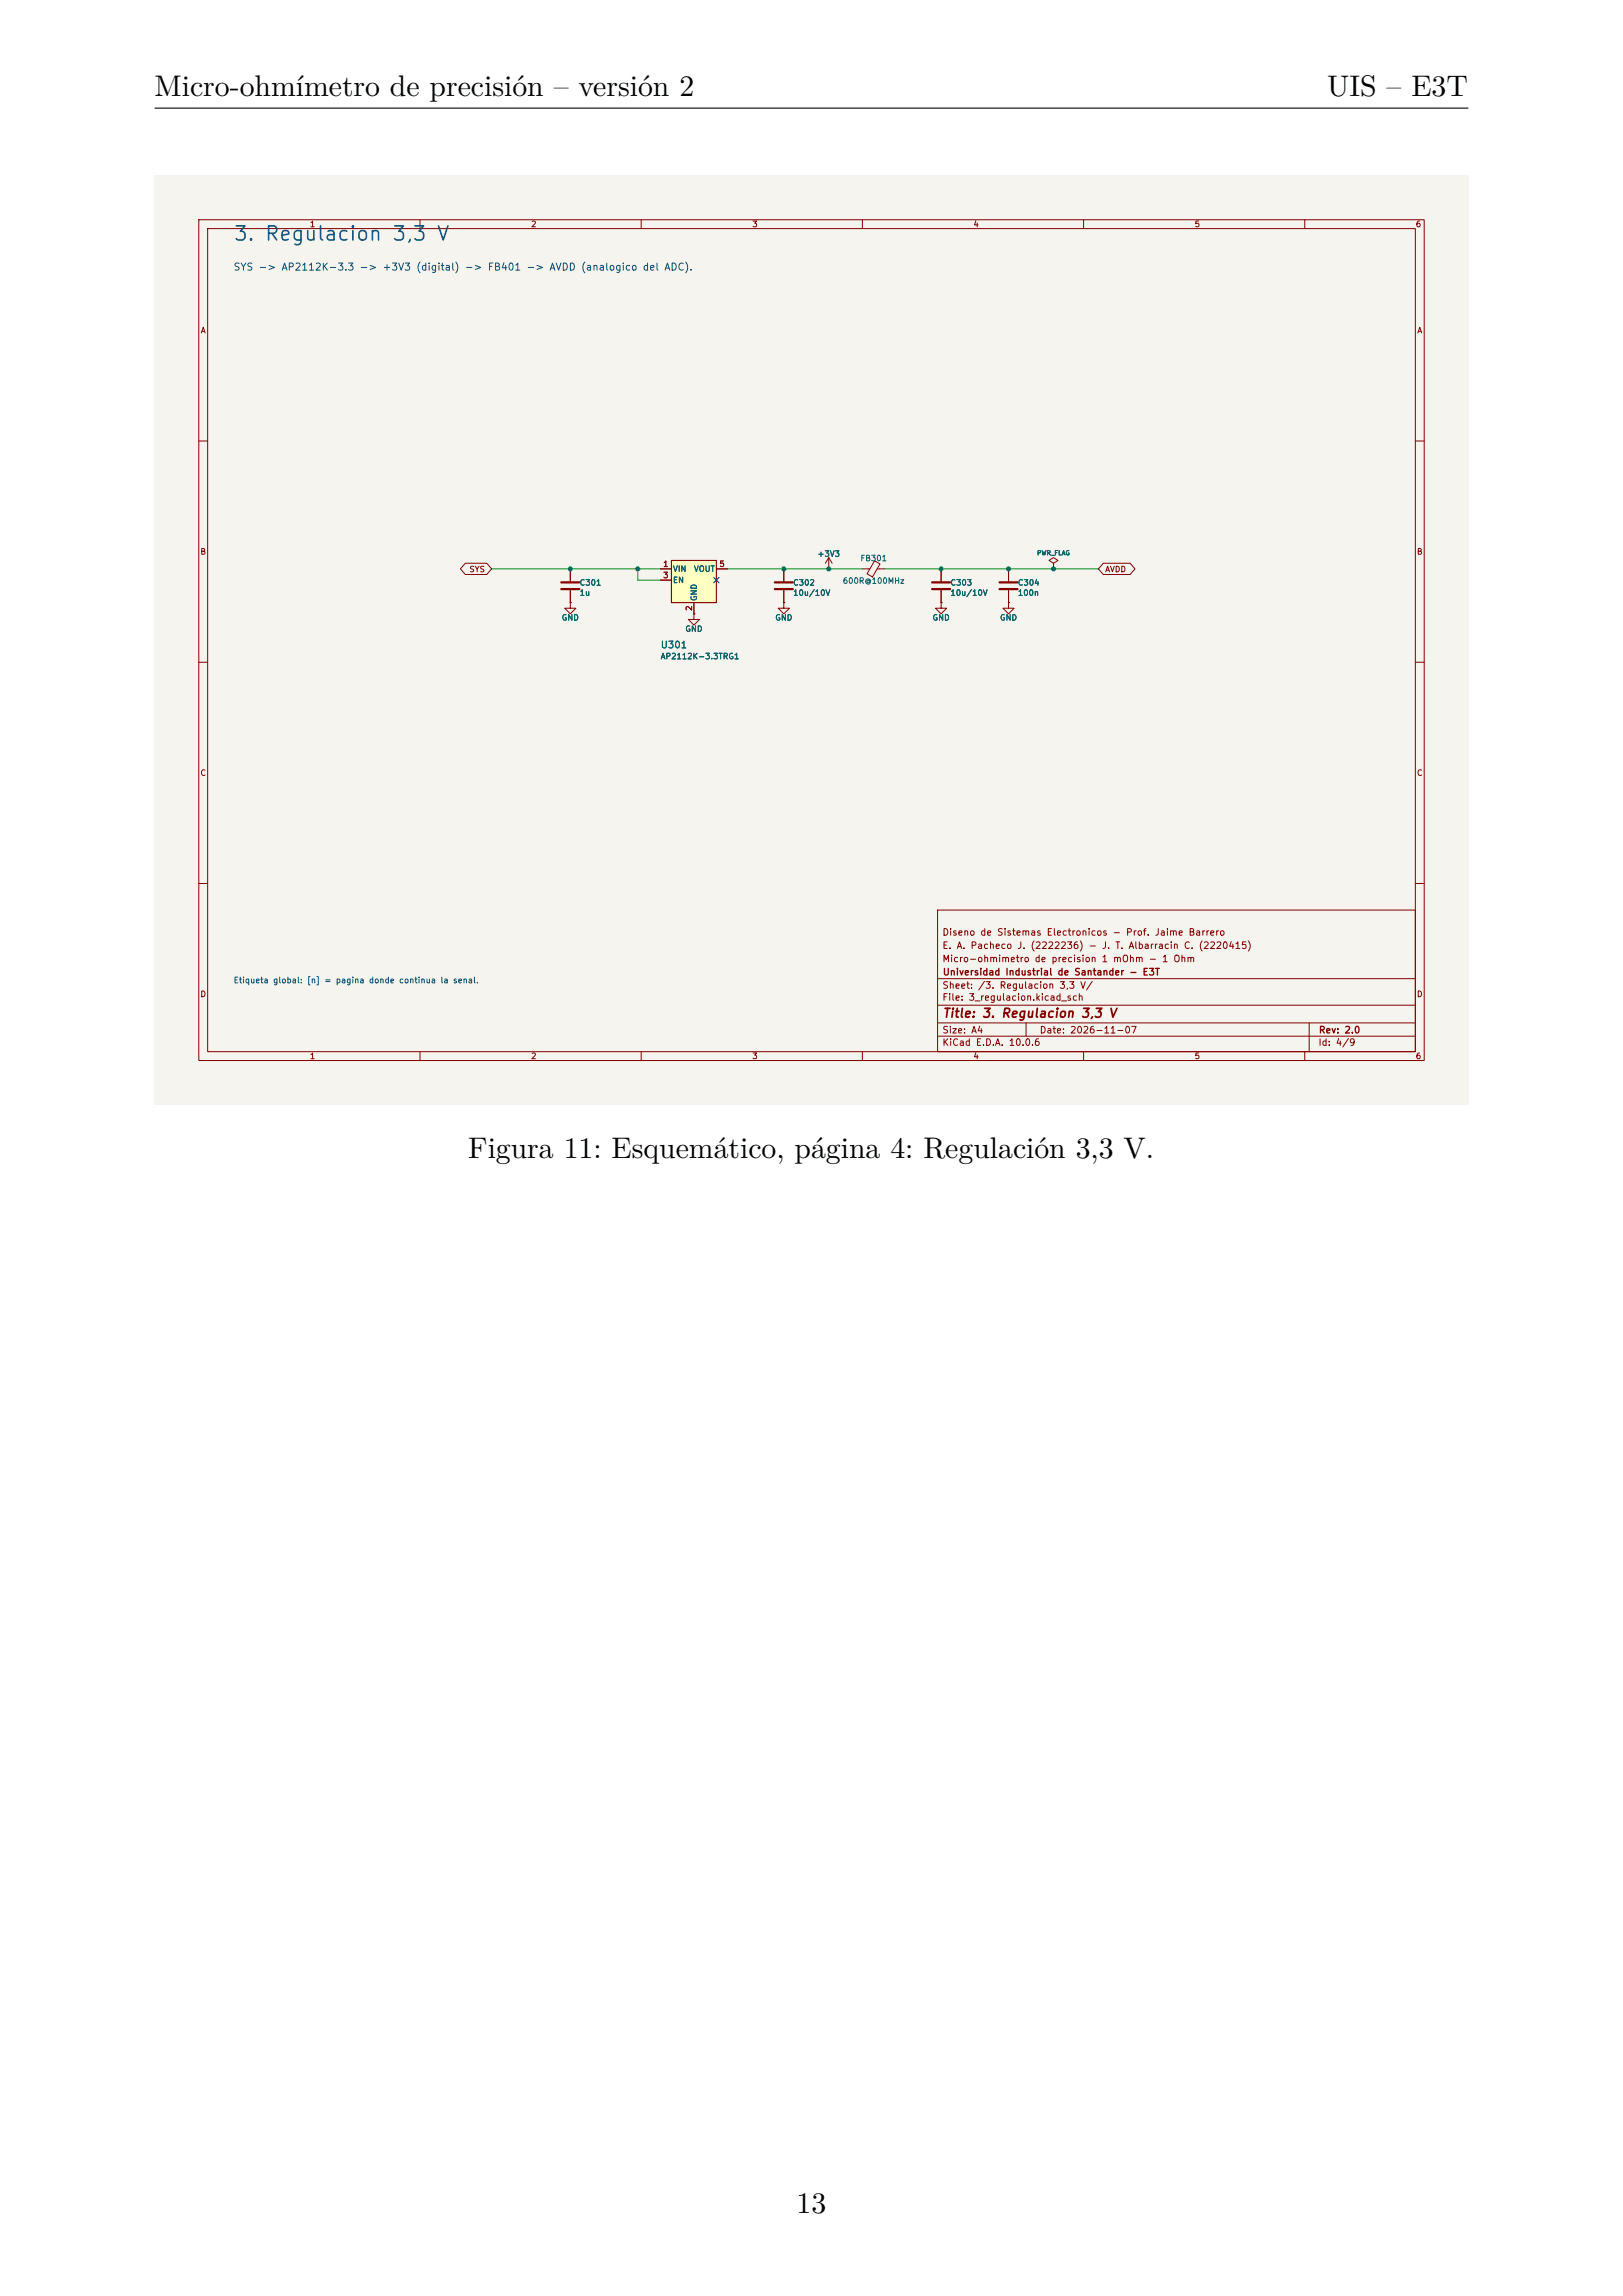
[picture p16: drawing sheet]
<svg xmlns="http://www.w3.org/2000/svg" width="210mm" height="297mm" viewBox="0 0 210 297" stroke-linecap="round" stroke-linejoin="round" font-family="sans-serif">
<defs><g id="words">
<g font-size="3.8">
<text x="20" y="12.5">Micro-ohmímetro de precisión – versión 2</text>
<text x="171.7" y="12.5">UIS – E3T</text>
<text x="60.6" y="149.8">Figura 11: Esquemático, página 4: Regulación 3,3 V.</text>
<text x="103.1" y="286.2">13</text>
</g>
<text font-size="1.8" fill="#004884" x="30.1" y="31.6">3. Regulacion 3,3 V</text>
<text font-size="1.2" fill="#840000" x="121.9" y="131.9">Title: 3. Regulacion 3,3 V</text>
<text font-size=".9" fill="#004884" x="30.1" y="35.2">SYS -&gt; AP2112K-3.3 -&gt; +3V3 (digital) -&gt; FB401 -&gt; AVDD (analogico del ADC).</text>
<text font-size=".9" fill="#006464" x="85.4" y="84.1">U301</text>
<g font-size=".9" fill="#840000">
<text x="121.9" y="124.7">Micro-ohmimetro de precision 1 mOhm - 1 Ohm</text>
<text x="121.9" y="123">E. A. Pacheco J. (2222236) - J. T. Albarracin C. (2220415)</text>
<text x="121.9" y="121.2">Diseno de Sistemas Electronicos - Prof. Jaime Barrero</text>
<text x="121.9" y="129.7">File: 3_regulacion.kicad_sch</text>
<text x="121.9" y="128.1">Sheet: /3. Regulacion 3,3 V/</text>
<text x="121.9" y="126.4">Universidad Industrial de Santander - E3T</text>
<text x="121.9" y="135.5">KiCad E.D.A. 10.0.6</text>
<text x="121.9" y="133.9">Size: A4</text>
<text x="134.5" y="133.9">Date: 2026-11-07</text>
<text x="170.5" y="135.5">Id: 4/9</text>
<text x="170.6" y="133.9">Rev: 2.0</text>
</g>
<g font-size=".7" fill="#840000">
<text x="40" y="29.6">1</text>
<text x="68.6" y="29.6">2</text>
<text x="97.3" y="29.6">3</text>
<text x="125.9" y="29.6">4</text>
<text x="154.5" y="29.6">5</text>
<text x="183.1" y="29.6">6</text>
<text x="25.9" y="43.3">A</text>
<text x="183.3" y="43.3">A</text>
<text x="25.8" y="71.9">B</text>
<text x="183.3" y="71.9">B</text>
<text x="60.7" y="74.2">SYS</text>
<text x="142.9" y="74.2">AVDD</text>
<text x="25.8" y="100.5">C</text>
<text x="183.3" y="100.5">C</text>
<text x="25.8" y="129.2">D</text>
<text x="183.3" y="129.2">D</text>
<text x="40" y="137.2">1</text>
<text x="68.6" y="137.2">2</text>
<text x="97.3" y="137.2">3</text>
<text x="125.9" y="137.2">4</text>
<text x="154.5" y="137.2">5</text>
<text x="183.1" y="137.2">6</text>
</g>
<g font-size=".7" fill="#006464">
<text x="74.9" y="75.9">C301</text>
<text x="74.9" y="77.2">1u</text>
<text x="87" y="74.1">VIN</text>
<text x="87" y="75.6">EN</text>
<text x="89.7" y="74.1">VOUT</text>
<text x="90.3" y="77.8" transform="rotate(-90 90.3 77.8)">GND</text>
<text x="102.6" y="75.9">C302</text>
<text x="102.6" y="77.2">10u/10V</text>
<text x="105.7" y="72.2">+3V3</text>
<text x="109" y="75.7">600R@100MHz</text>
<text x="111.3" y="72.8">FB301</text>
<text x="122.9" y="75.9">C303</text>
<text x="122.9" y="77.2">10u/10V</text>
<text x="131.6" y="75.9">C304</text>
<text x="131.6" y="77.2">100n</text>
<text x="72.6" y="80.4">GND</text>
<text x="88.6" y="81.9">GND</text>
<text x="100.2" y="80.4">GND</text>
<text x="120.6" y="80.4">GND</text>
<text x="129.3" y="80.4">GND</text>
<text x="85.4" y="85.4">AP2112K-3.3TRG1</text>
</g>
<g font-size=".7" fill="#a90000">
<text x="85.7" y="73.5">1</text>
<text x="85.7" y="75">3</text>
<text x="93" y="73.5">5</text>
<text x="89.7" y="79.1" transform="rotate(-90 89.7 79.1)">2</text>
</g>
<text font-size=".7" fill="#004884" x="30.2" y="127.4">Etiqueta global: [n] = pagina donde continua la senal.</text>
<text font-size=".6" fill="#006464" x="134.1" y="72">PWR_FLAG</text>
</g></defs>
<path d="M20 14h170" fill="none" stroke="#000" stroke-width=".14"/>
<path d="M20 22.7h170v120.2h-170z" fill="#f5f4ef" stroke="#f5f4ef" stroke-width=".13"/>
<g fill="none" stroke="#840000" stroke-width=".13">
<path d="M25.7 28.4h158.6v108.8h-158.6zM26.9 29.6h156.2v106.4h-156.2zM54.3 28.4v1.2M83 28.4v1.2M111.6 28.4v1.2M140.2 28.4v1.2M168.8 28.4v1.2M25.7 57h1.2M183.1 57h1.2M73.8 77.9v.8h.7l-.7 .7-.7-.7h.7M73.8 77.9h.1M73.8 73.6v1.6"/>
<path d="M73.8 76.3v1.6M101.4 77.9v.8h.7l-.7 .7-.7-.7h.7M101.4 77.9h.1M101.4 73.6v1.6M101.4 76.3v1.6M107.2 73.6h.1M107.2 72.1l-.4 .8M107.2 72.1l.5 .8M107.2 72.1v1.5M111.6 73.6h.9M113.2 72.5l.7 .4-1 1.7-.7-.4zM113.5 73.6h1"/>
<path d="M121.8 77.9v.8h.7l-.7 .7-.8-.7h.8M121.8 77.9h.1M121.8 73.6v1.6M121.8 76.3v1.6M130.5 77.9v.8h.7l-.7 .7-.7-.7h.7M130.5 77.9h.1M130.5 73.6v1.6M130.5 76.3v1.6M136.3 72.9l.6-.4-.6-.4-.6 .4 .6 .4v.7M136.3 73.6h.1M25.7 85.7h1.2M183.1 85.7h1.2"/>
<path d="M25.7 114.3h1.2M121.3 117.7h61.8v18.3h-61.8zM183.1 114.3h1.2M54.3 136v1.2M83 136v1.2M111.6 136v1.2M121.3 134h61.8M121.3 132.3h61.8M121.3 130h61.8M121.3 126.6h61.8M132.8 132.3v1.7M140.2 136v1.2"/>
<path d="M168.8 136v1.2M169.4 132.3v3.7"/>
</g>
<path d="M72.6 75.3h2.4M72.6 76.2h2.4M100.3 75.3h2.3M100.3 76.2h2.3M120.6 75.3h2.3M120.6 76.2h2.3M129.3 75.3h2.4M129.3 76.2h2.4" fill="none" stroke="#840000" stroke-width=".29"/>
<path d="M86.9 72.5h5.8v5.4h-5.8z" fill="#ffffc2"/>
<path d="M86.9 72.5h5.8v5.4h-5.8z" fill="none" stroke="#840000" stroke-width=".15"/>
<g fill="none" stroke="#840000" stroke-width=".13">
<path d="M60.2 72.9h2.8l.6 .7-.6 .7h-2.8l-.6-.7zM73.8 77.9h.1M73.8 73.6v1.6M73.8 76.3v1.6M85.4 73.6h1.5M85.4 75h1.5M89.8 79.4v.7h.7l-.7 .8-.7-.8h.7M89.8 79.4h.1M89.8 77.9v1.5M92.7 73.6h1.4M101.4 77.9h.1M101.4 73.6v1.6"/>
<path d="M101.4 76.3v1.6M107.2 73.6h.1M121.8 77.9h.1M121.8 73.6v1.6M121.8 76.3v1.6M130.5 77.9h.1M130.5 73.6v1.6M130.5 76.3v1.6M136.3 73.6h.1M142.8 72.9h3.4l.7 .7-.7 .7h-3.4l-.7-.7z"/>
</g>
<path d="M63.6 73.6h21.8M82.5 73.6v1.4h2.9M94.1 73.6h17.5M114.5 73.6h27.6" fill="none" stroke="#009600" stroke-width=".13"/>
<path d="M92.3 74.7l.7 .7M93 74.7l-.7 .7" fill="none" stroke="#000084" stroke-width=".13"/>
<g fill="#009600" stroke="#009600" stroke-width=".13">
<circle cx="121.8" cy="73.6" r=".26"/>
<circle cx="73.8" cy="73.6" r=".26"/>
<circle cx="107.2" cy="73.6" r=".26"/>
<circle cx="82.5" cy="73.6" r=".26"/>
<circle cx="130.5" cy="73.6" r=".26"/>
<circle cx="136.3" cy="73.6" r=".26"/>
<circle cx="101.4" cy="73.6" r=".26"/>
</g>
<use href="#words"/>
</svg>
